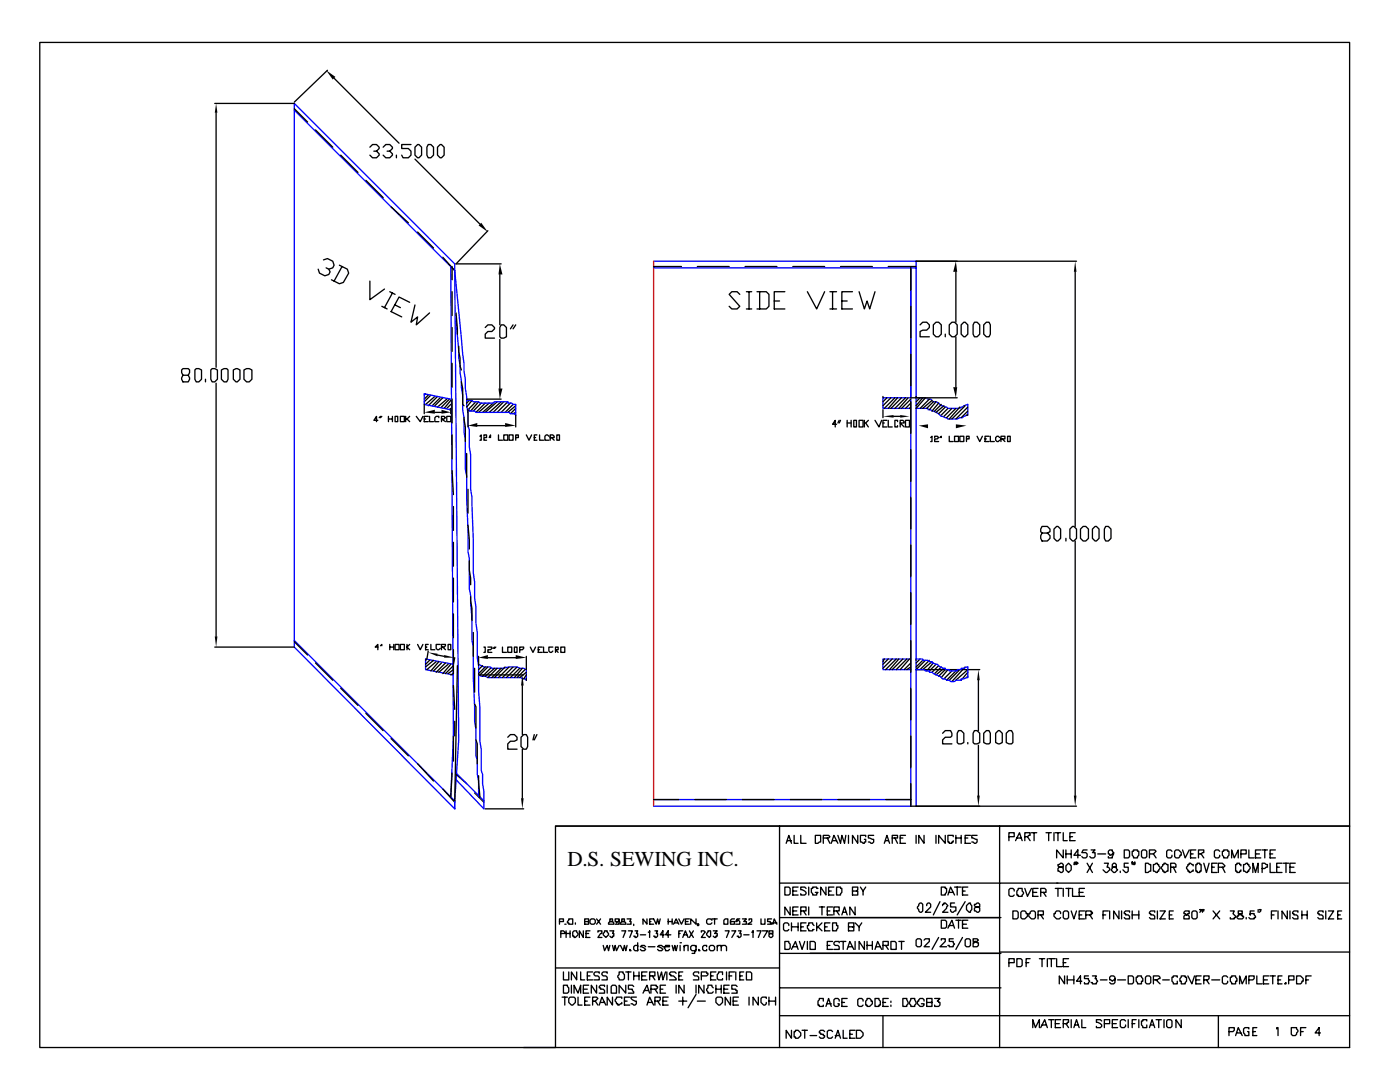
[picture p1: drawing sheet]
<svg xmlns="http://www.w3.org/2000/svg" width="279mm" height="216mm" viewBox="0 0 279 216" stroke-linecap="round" stroke-linejoin="round" font-family="sans-serif">
<defs><g id="words">
<text font-size="4.2" x="113.2" y="172.8">D.S. SEWING INC.</text>
</g></defs>
<g fill="none" stroke="#00f" stroke-width=".26">
<path d="M58.7 20.6l32.1 32.1 .7 94.9-.7 13.8-32.1-32.3zM58.7 22l32.1 32 1.8 18.5 .3 5 .5 5v2.4l.3 .8v3.5l.2 1.6v6.8l.3 1.6 .3 8.5v6.6l.2 1.9v3.1l.3 1.9v3.2l.2 1.8v5l.3 1.6v5l.3 3.5v6.6l.2 1.6v4.2l.3 .8v1.9l.3 1.6v3.4l-5.6-5.8M90 53.2l.5 93.6-.5 12.2M130.4 52.1h52.4v108.8M130.4 53.4h52.4M90 79.6l-5.3-1v2.1l5.3 1.1M91 64l.5 5.8v1.6l.3 1.4v1.5l.5 4.5v3l.3 1.5v3l.3 1.3v6.1l.2 1.3 .3 15.1 .3 1.3v6.1l.2 1.3 .3 4.5v4.5l.3 1.3v6.1l.2 8.7 .3 1.6v5.3l.2 .8v2.9l.3 1.3v3.2M93.1 79.6l.3 .3h.8l.3 .3h1l.3 .2h2.6l.3-.2h2.6v.2h.8l.3 .3h.5v2.1l-.2-.3h-.8l-.3-.2h-6.6l-.3-.3h-1v-.2h-.3M182.8 79.4h1.9l.5 .2h.5l.6 .6h.5l.5 .2 .6 .6 1 .2 .3 .3h2.4l.8-.5 .7-.3v2.1l-.7 .3-.3 .2h-.5l-.6 .3h-1.8l-.3-.3-1-.2-.6-.6-1.3-.5-.3-.2h-.5v-.3h-2.4M181.8 81.5h-5.6v-2.1h5.6v-26v107.5h-51.4M58.7 127.8l32.1 32v1.6M90.5 132.6l-5.6-1.1v2.1l5.6 1.1"/>
<path d="M95.5 132.6l1.1 .5h1.3l.3 .2h2.1l1.3-.2h1.6l.5 .2h.8l.5 .3v2.1l-.2-.2h-.6l-.2-.3h-6.6l-.6-.3h-.8l-.5-.2M181.8 131.5h-5.6v2.1h5.6M182.8 131.5h1.3v.3h1.1l.3 .2h.5v.3l1.1 .3 .5 .5h.3l.2 .2h.5v.3h.8v.3h1.6v-.3h.8v-.3h.6l.7-.2v2.1l-.7 .3h-.6v.2h-1l-.3 .3h-.8l-.3-.3h-.5l-.3-.2h-.5l-.5-.6h-.3l-1.3-.8h-.5v-.2h-.8l-.3-.3h-1.6M91 154.3l5.6 5.5M130.4 159.5h51.4"/>
</g>
<path d="M130.4 52.1v108.8" fill="none" stroke="#f00" stroke-width=".26"/>
<g fill="none" stroke="#000" stroke-width=".26">
<path d="M7.9 8.5h261.4v156.3h-158.4v44.2h-103zM65.4 14l-6.7 6.4M66.7 15.6l12.9 13M42.9 20.6h15.8M43.1 22.5v50.8M58.7 21.7l2.7 2.6M63 25.9l3.4 3.5M68 31l3.4 3.4M73 36l3.5 3.4M73.8 29.4l.5-.6h.8l.6 .6v.2l-.6 .6h-.5M75.1 30.2l.6 .5v.3l-.6 .5h-.8l-.5-.5M76.5 29.4l.5-.6h.8l.5 .6v.2l-.5 .6h-.5"/>
<path d="M77.8 30.2l.5 .5v.3l-.5 .5h-.8l-.5-.5M79.1 31v.5M82 28.8h-1.8v.8h1.3l.5 .6v.8l-.5 .5h-1.1l-.2-.5M82.8 29.4l.5-.6h.3l.5 .6v1.6l-.5 .5h-.3l-.5-.5zM82.8 31.8l13 12.9M85.5 28.8h.5l.5 .6v1.6l-.5 .5h-.5l-.3-.5v-1.6zM87.3 29.4l.5-.6h.3l.5 .6v1.6l-.5 .5h-.3l-.5-.5zM63.5 53.7l.3 .8 1 .5 .8-.2 .3-.6-.3-.5M64.6 51.9l.8-.3 1 .5 .3 .8-.3 .5-.8 .3-.5-.3M67.7 52.9l1.6 .8 .3 .8-1.1 1.9-.8 .2-1.6-.8M68.3 53.2l-1.6 2.9M73.8 56.1v3.7l2.9-2.1"/>
<path d="M77.8 58.2l1 .5M78.1 41.3l3.4 3.1M78.3 58.5l-1.6 2.9M83.3 46.3l3.2 3.2M88.4 51.3l2.4 2.7M90.2 53.2v2.6M90.2 58.2v4.8M97.4 46l-6.4 6.7h9M99.7 54.8v10M130.4 53.2h5.6M139.2 53.2h6.3M147.6 58.7l-.5-.5h-1.1l-.5 .5 2.1 2.4-.5 .5h-1.1l-.5-.5"/>
<path d="M148.7 53.2h6.3M149 58.2h1M149.5 58.2v3.4M151.1 58.2h1.8l.6 .5v2.4l-.6 .5h-1.8M151.6 58.2v3.4M156.6 58.2h-2.1v3.4h2.1M158.2 53.2h6.4M161.1 58.2l1.9 3.4 1.6-3.4M165.6 58.2h1.4M166.2 58.2v3.4M167.7 53.2h6.4M170.1 58.2h-2.1v3.4h2.1"/>
<path d="M171.4 58.2l1.1 3.4 .5-1.5 .6 1.5 1-3.4M177.3 53.2h5.5M181.8 53.4v4.5M182.8 52.1h32M190.8 54.2v10.1M214.6 54.2v50.8M36.5 74.9l-.3-.6v-.5l.3-.2h1.1l.2 .2v.5l-.2 .6h-1.1l-.3 .5 .3 .8h1.1l.2-.5-.2-.8M39.2 73.6h.5l.5 .2v1.9l-.5 .5h-.5l-.3-.5v-1.9zM41 75.7v.5M42.1 73.8l.2-.2h.6l.5 .2v1.9l-.5 .5h-.6l-.2-.5zM43.1 76.5v50.5M44.2 73.8l.5-.2h.5l.3 .2v1.9l-.3 .5h-.5l-.5-.5z"/>
<path d="M46.6 73.8l.5-.2 .8 .2v1.9l-.5 .5h-.3l-.5-.5zM48.7 73.8l.5-.2h.5l.6 .2v1.9l-.6 .5h-.5l-.5-.5zM76.2 61.1l1.1 .5M78.8 60.9l1.1 .5M81.8 60.3l-2.2-1-1.5 2.9 2.1 1M82.8 60.9l-.8 3.4 1.3-1.1-.2 1.6 2.6-2.4M84.9 78.6l-.2 .2M85.5 78.8l-.8 .8M86 78.8l-1.3 1.4M86.8 79.1l-1.9 1.6M87.3 79.1l-1.8 1.9M87.8 79.4l-1.5 1.6"/>
<path d="M88.4 79.4l-1.6 1.6M89.2 79.6l-1.9 1.6M89.7 79.6l-1.6 1.6M90 79.9l-1.4 1.6M90.2 65.4v4.7M90.2 72.5v4.8M90.2 79.6v4.8M91 62.4l.3 4.3M91.5 69.1v1l.3 1.3v1.6l.3 .8M92.1 76.2l.2 1.3v3.2l.3 .3M93.1 79.6h6.9M93.7 79.9l-.6 .5"/>
<path d="M94.2 79.9l-1.1 1.3M96.8 65.4l.6-.6h.8l.5 .6v.2l-.5 .5h-.8l-.6 .6v.8h1.9M99.7 67.7v9.8M100 64.8h.5l.6 .6v1.8l-.6 .3h-.5l-.3-.3v-1.8zM102.4 64.8l-.5 .8M102.9 64.8l-.5 .8M149 61.6h1M154.5 60.1h1.1M165.6 61.6h1.4M168 60.1h1.1M176.2 79.1v.3M177 79.4l-.8 .8"/>
<path d="M177.8 79.4l-1.6 1.6M178.6 79.4l-2.1 2.1M179.1 79.4l-1.8 2.1M179.9 79.4l-2.1 2.1M180.7 79.4l-2.1 2.1M181.2 79.4l-1.8 2.1M181.8 61.1v6.4M181.8 70.6v6.4M181.8 79.6l-1.9 1.9M181.8 79.4h9.2M182.8 79.1v.3M183.6 64.8l.5-.5h.8l.6 .5v.6l-.6 .5h-.8l-.5 .2v1.1h1.9"/>
<path d="M183.6 79.4l-.8 .8M184.1 79.4l-1.3 1.6M184.7 79.4l-1.9 2.1M185.5 79.6l-1.9 1.9M186 79.9l-1.9 1.6M186.3 64.8l.5-.5h.5l.6 .5v1.9l-.6 .5h-.5l-.5-.5zM188.6 66.7v.5M190 64.3h.5l.5 .5v1.9l-.5 .5h-.5l-.6-.5v-1.9zM190.8 67.2v10.1M191.8 64.8l.6-.5h.2l.5 .5v1.9l-.5 .5h-.2l-.6-.5zM194.5 64.3h.5l.5 .5v1.9l-.5 .5h-.5l-.3-.5v-1.9zM196.3 64.8l.5-.5h.6l.2 .5v1.9l-.2 .5h-.6l-.5-.5z"/>
<path d="M75.4 83.9h-.8l.5-.8v1M75.9 83.1l-.2 .2M76.2 83.1l-.3 .2M77.5 83.1v1M77.5 83.6h.8M78.3 83.1v1M78.8 83.1h.6v1h-.6zM79.9 83.1h.8v1h-.8zM81 83.1v1M81.2 83.6l.6 .5M81.8 83.1l-.6 .5h-.2M83.1 83.1l.8 1 .5-1"/>
<path d="M84.7 83.6h.2M84.7 80.7v1.8M85.5 83.1h-.8v1h.8M85.7 83.1v1h.8M86.8 82.3h1.3M87.6 83.3v-.2h-.6l-.2 .2v.8h.8M88.1 84.1v-1h.5l.3 .2-.3 .3h-.5l.8 .5M89.2 83.1h.8v1h-.8zM90 80.7l-.8 .8M90 81.5l-.3 .3M90 81.8v.7M90.2 86.8v4.7"/>
<path d="M90.2 93.9l.3 4.8M92.6 83.3a16.9 16.9 0 0 1 .3 4.8M93.1 90.5v4.7M93.4 97.6v4.8M95 80.2l-1.6 1.6v3.4M95.2 84.9h5.6M95.5 80.2l-1.6 1.8M95.8 87l.2-.2v1h-.2M96 80.4l-1.5 1.6M96.6 87v-.2h.5v.5h-.5v.5h.5M96.8 80.4l-1.8 1.9M97.6 87.3l.3-.5v.5"/>
<path d="M97.6 80.4l-2.1 1.9M98.4 80.4l-2.1 1.9M99.2 80.2l-2.4 2.1M99.5 86.8v1h.8M100 80.2l-2.4 2.1M100.5 86.8h.8v1h-.8zM100.5 80.2l-2.1 2.1M101.3 80.2l-2.1 2.1M101.6 86.8h.8v1h-.8zM101.9 80.4l-1.9 1.9M102.4 80.7l-1.6 1.6M102.9 87.3h.6v-.5h-.6v1"/>
<path d="M102.9 81l-1.6 1.3M102.9 81.5l-1 1M102.9 82.3l-.5 .2M102.9 82.8v2.4M105 86.8l.6 1 .5-1M106.6 87.3h.3M107.2 86.8h-.6v1h.6M107.7 86.8v1h.8M109.5 87l-.2-.2h-.3l-.3 .2v.8h.8M109.8 87.3h.8v-.3l-.3-.2h-.5v1M110.1 87.3l.5 .5M111.1 86.8h.6v1h-.6z"/>
<path d="M167 84.7h-.8l.5-.8v1.3M167.5 83.9l-.3 .5M167.7 83.9l-.2 .5M169.1 83.9v1.3M169.1 84.4h.8M169.9 83.9v1.3M170.4 83.9h.5v1.3h-.5zM171.4 83.9h.8v1.3h-.8zM172.5 83.9v1.3M172.8 84.4l.5 .8M173.3 83.9l-.5 .5h-.3M174.6 83.9l.8 1.3 .5-1.3"/>
<path d="M176.2 84.4h.3M176.2 81.8v1.5M177 83.9h-.8v1.3h.8M177.3 83.9v1.3h.8M178.3 83.1h1.4M179.1 84.1v-.2h-.5v1.3h.5v-.3M179.7 85.2v-1.3h.5l.2 .2v.3h-.7l.7 .8M180.7 83.9h.8v1.3h-.8zM181.8 80.2v6.3M181.8 89.7v6.3M181.8 99.2v6.4M181.8 81.2l-.3 .3"/>
<path d="M181.8 80.4l-1.1 1.1M185.7 87.3l.3-.3v1.1h-.3M186.3 80.2l-1.4 1.3M186.5 87.3v-.3h.6l.2 .3-.2 .3h-.6v.5h.8M186.8 80.2l-1.3 1.6M187.3 80.4l-1.3 1.6M187.6 87.3l.3-.3v.3M187.9 80.7l-1.4 1.3M188.4 81l-1.6 1.3M188.6 81.2l-1.3 1.3M189.2 81.5l-1.3 1.3M189.4 87v1.1h.8"/>
<path d="M190 81.5l-1.6 1.6M190.5 87h.8v1.1h-.8zM190.8 81.5l-1.9 1.8M191.6 87h.8v1.1h-.8zM191.6 81.2l-2.2 2.4M192.6 81l-2.6 2.6M192.9 87.6h.5v-.6h-.5v1.1M192.9 82.8h.2M193.1 81.2l-2.3 2.4M193.1 82l-1.3 1.3M195 87l.5 1.1 .6-1.1M196.6 87.6h.2"/>
<path d="M197.4 87h-.8v1.1h.8M197.6 87v1.1h.8M199.5 87.3l-.3-.3h-.2l-.3 .3v.5l.3 .3h.2l.3-.3M199.8 87.6h.8v-.6h-.8v1.1M200 87.6l.6 .5M201.1 87h.5v1.1h-.5zM90.5 101.1v4.7M90.5 108.2v4.8M90.5 115.4v4.7M93.4 104.8l.3 2.9v1.8M93.7 111.9v1.9l.2 1.6v1.3M93.9 119.1l.3 2.3v2.4"/>
<path d="M181.8 108.7v6.4M181.8 118.3v6.3M208 106.4l-.3-.3v-.5l.3-.6h1l.5 .6v.5l-.5 .3h-1l-.3 .5v.5l.3 .5h1l.5-.5v-.5l-.5-.5M210.9 105h.2l.6 .6v1.8l-.6 .5h-.2l-.6-.5v-1.8zM212.7 107.4v.5M213.5 105.6l.5-.6h.3l.5 .6v1.8l-.5 .5h-.3l-.5-.5zM214.6 107.9v50.9M215.6 105.6l.6-.6h.5l.5 .6v1.8l-.5 .5h-.5l-.6-.5zM218 105.6l.5-.6h.3l.5 .6v1.8l-.5 .5h-.3l-.5-.5zM220.7 105h.5l.5 .6v1.8l-.5 .5h-.5l-.3-.5v-1.8zM42.9 129.1h15.8M58.7 128.1l2.7 2.6"/>
<path d="M63 132.3l3.4 3.4M68 137.3l3.4 3.5M75.4 129.1h-.5l.5-.5v1M75.9 128.9l.3-.3v.3M77.8 129.1h.8M77.8 128.6v1M78.6 128.6v1M78.8 128.6h.8v1h-.8zM79.9 128.6h.8v1h-.8zM81.2 128.6v1M81.8 128.6l-.6 .5 .6 .5M83.3 128.6l.6 1 .5-1"/>
<path d="M84.9 129.1h.3M85.5 128.6h-.6v1h.6M85.5 129.9l-.3 1.6-.3 .3M85.7 131.8l-.8 .8M86 128.6v1h.8M86.5 131.8l-1.6 1.3M87 132l-1.8 1.6M87.3 130.7l1.3 .3M87.6 132l-1.6 1.9M87.8 128.6h-.8v.8l.3 .2h.3l.2-.2M88.1 129.1h.5l.3-.2v-.3h-.8v1M88.1 132.3l-1.6 1.6"/>
<path d="M88.4 129.1l.5 .5M88.9 132.3l-1.9 1.8M89.4 128.6h.6v1h-.6zM89.4 132.6l-1.8 1.5M90 132.6l-1.6 1.8M90.5 122.5v4.8M90.5 129.6v4.8l-.5 .3M90.5 136.8l.3 4.8M90.5 132.8l-1.6 1.6M90.5 133.6l-1.1 .8M90.8 131.2l-.3 1.4M91.3 132.8l-.5 27"/>
<path d="M94.5 126.2v4.8M94.7 133.3v4.8M95.5 131v1.8M95.5 134.7h9M96.3 132.8l-.8 .8M96.6 129.1h.2v1.1h-.2M96.8 133.1l-1.3 1.3M97.4 129.1h.8v.3l-.3 .2h-.5v.6h.8M97.4 133.1l-1.6 1.6M97.4 131.2h5.5M97.9 133.3l-1.6 1.6M98.7 133.3l-1.9 1.6"/>
<path d="M98.7 129.1l-.3 .3M99 129.1l-.3 .3M99.2 133.3l-1.8 1.9M100 133.3l-1.8 1.9M100.3 129.1v1.1h.8M100.8 133.1l-2.1 2.1M101.3 129.1h.8v1.1h-.8zM101.6 133.1l-2.1 2.1M102.4 133.1l-2.1 2.1M102.7 129.1h.5v1.1h-.5zM103.2 133.1l-2.1 2.1M103.7 129.6h.5l.3-.2v-.3h-.8v1.1"/>
<path d="M103.7 133.3l-1.8 1.9M104.2 133.3l-1.5 1.9M104.2 136.8v9.8M104.8 133.6l-1.6 1.6M105 134.1l-1.3 1.1M105 134.7l-.5 .8M105 131v2.6M105 135.5v.2M105.8 129.1l.6 1.1 .5-1.1M107.4 129.6h.3M108.2 129.1h-.8v1.1h.8M108.5 129.1v1.1h.8"/>
<path d="M110.3 129.1h-.8v.8l.3 .3h.3l.2-.3M110.9 130.2v-1.1h.5v.5h-.5l.5 .6M111.9 129.1h.8v1.1h-.8zM176.5 131.5l-.3 .5M177.3 131.5l-1.1 1.1M178.1 131.5l-1.9 1.8M178.9 131.5l-2.2 2.1M179.4 131.5l-1.9 2.1M180.2 131.5l-2.1 2.1M181 131.5l-2.1 2.1M181.5 131.5l-1.8 2.1M181.8 127.8v6.3"/>
<path d="M181.8 137.3v6.4M181.8 132.3l-1.4 1.3M181.8 133.1l-.8 .5M182.8 131.5v.3M183.6 131.5l-.8 .8M184.1 131.8l-1.3 1.3M184.7 131.8l-1.9 1.8h12.7M185.5 131.8l-1.9 1.8M186 132l-1.9 1.6M186.3 132.3l-1.4 1.6M186.8 132.6l-1.3 1.3M187.3 132.8l-1.3 1.3"/>
<path d="M187.9 133.1l-1.4 1.3M188.4 133.3l-1.6 1.4M188.6 133.6l-1.3 1.3M189.2 133.6l-1.3 1.6M190 133.9l-1.6 1.6M190.8 133.9l-1.9 1.8M191.6 133.6l-2.2 2.1M192.6 133.1l-2.6 2.9M193.1 133.6l-2.3 2.1M193.1 134.1l-1.3 1.6M193.1 134.9l-.2 .3M195.3 135.7v10.1"/>
<path d="M73 142.3l3.5 3.5M78.1 147.4l3.4 3.4M83.3 152.4l3.2 3.4M88.4 157.4l2.4 2.7M90.2 154.3l-.2 4.7M90.5 146.8v5.1M90.8 143.9v2.9M91 154.5l2.1 1.9M94.7 140.5l.3 .5v4.3M94.7 158.2l1.9 1.9M95 147.6l.2 .8v4M95.5 154.8l.3 4.2"/>
<path d="M101.3 147.1l.6-.5h.8l.5 .5v.5l-.5 .3h-.8l-.6 .5v1.1h1.9M104 147.1l.5-.5h.5l.3 .5v1.9l-.3 .5h-.5l-.5-.5zM104.2 149.5v9.8M106.6 146.6l-.2 1M107.2 146.6l-.6 1M130.4 159.5h5.1M138.6 159.5h6.4M148.2 159.5h6.3M157.7 159.5h6.3M167.2 159.5h6.4M176.7 159.5h5.1M181.8 156.4v4.5h33"/>
<path d="M181.8 146.8v6.4M188.1 146.3l.5-.5h1.1l.3 .5v.5l-.3 .3h-1.1l-.5 .5v.8h1.9M191.3 145.8h.5l.6 .5v1.9l-.6 .2h-.5l-.3-.2v-1.9zM193.1 148.2v.2M194.5 145.8h.5l.5 .5v1.9l-.5 .2h-.5l-.3-.2v-1.9zM195.3 148.7v10.1M196.3 146.3l.5-.5h.6l.2 .5v1.9l-.2 .2h-.6l-.5-.2zM198.7 146.3l.5-.5h.3l.5 .5v1.9l-.5 .2-.8-.2zM200.8 146.3l.5-.5h.6l.2 .5v1.9l-.2 .2h-.6l-.5-.2zM96.8 161.4h7.7M110.9 164.8h158.4v44.2h-164.8M155.6 164.8v44.2"/>
<path d="M156.6 177h.8l.3 .3v1l-.3 .3h-.8zM156.9 168.3l.5-1.6 .6 1.6M157.2 167.7h.8M158.2 177.8h.8M158.5 166.7v1.6h.8M159.3 177h-1.1v1.6h1.1M159.8 166.7v1.6h1.1M160.9 177.3l-.3-.3h-.8v.5h.3l.8 .6v.2l-.3 .3h-.8v-.3M161.4 177v1.6M162.7 166.7h1.1v1.3h-.3l-.3 .3h-.5zM163.2 177.3h-.2v-.3h-.8v.3h-.3v.8l.3 .2v.3h.8v-.3l.2-.2h-.5M164.3 167.2h1.1l.2-.2-.2-.3h-1.1v1.6"/>
<path d="M164.8 177v1.6l-1-1.6v1.6M165.1 167.2l.5 1.1M165.4 177.8h.5M165.9 168.3l.5-1.6 .8 1.6M166.2 167.7h.8M166.4 177h-1v1.6h1M167 177h.7v.3h.3v.8l-.3 .2v.3h-.7zM167.2 166.7l.5 1.6 .3-1.6 .5 1.6 .3-1.6M169.3 166.7v1.6M170.1 177.8h.8l.3-.3v-.5h-1.1v1.6h1.1v-.8h-.3M171.2 166.7v1.6l-1.1-1.6v1.6M171.7 177l.5 .8v.8"/>
<path d="M172.8 167v-.3h-1.1v1.3l.8 .3v-.3h.3v-.5h-.3M172.8 177l-.6 .8M174.4 166.7h-1.1v.5l1.1 .3v.5l-.3 .3-.8-.3M176.5 168.3l.5-1.6 .5 1.6M176.7 167.7h.6M178.1 167.2h1v-.5h-1v1.6M178.6 167.2l.5 1.1M179.7 167.2h.5M180.7 166.7h-1v1.6h1M182.8 166.7v1.6M184.4 166.7v1.6l-1-1.6v1.6M186.8 166.7v1.6"/>
<path d="M187.6 179.9l-1.3 2.7M187.9 177h.7v.3h.3v.8l-.3 .2v.3h-.7zM188.6 166.7v1.6l-1.3-1.6v1.6M189.2 178.6l.5-1.6 .8 1.6M189.4 178.1h.8M190.2 167v-.3h-1v1.3h.2v.3h.6v-.3h.2v-.3M190.5 177h1.3M190.8 166.7v1.6M190.8 167.2h1M191 177v1.6M191.8 166.7v1.6M192.1 177.8h.5"/>
<path d="M192.6 167.2h.5M192.6 179.9l-1.6 2.7M193.1 177h-1v1.6h1M193.7 166.7h-1.1v1.6h1.1M195 166.7h-1.1v.5l1.1 .3v.5l-.3 .3-.8-.3M199.5 164.8v11.4h-43.9M201.3 167h1.1v-.8h-1.1v1.5M202.4 177.8v-.3l-.3-.2h-.5l-.3 .2v1.1l.3 .3h.5l.3-.3M202.7 167.7l.8-1.5 .5 1.5M202.9 167.2h.8M203.2 177.3h.8v.5l.3 .3-.3 .8h-.8v-.3h-.3v-.8l.3-.3zM204.5 177.3l.6 1.6 .7-1.6"/>
<path d="M204.5 167h.6l.2-.3h.3v-.5h-1.1v1.5M205.1 167l.5 .7M205.8 166.2h1.1M206.1 178.1h.8M206.4 166.2v1.5M207.2 177.3h-1.1v1.6h1.1M207.7 178.1h1.1v-.6l-.3-.2h-.8v1.6M208.2 178.1l.6 .8M208.8 166.2h1M209.3 166.2v1.5M210.3 166.2v1.5M210.6 177.3h1.3"/>
<path d="M210.6 166.2h1.1M210.9 176.2h58.2M211.1 172.5v.3l.3 .2h.5l.3 .3v.5l-.3 .3-.8-.3v-.5l.3-.3h.8v-.5l-.3-.3zM211.1 176.2h-11.6v32.8M211.1 166.2v1.5M211.1 177.3v1.6M212.2 169.6v1.6l-1.3-1.6v1.6M212.2 166.2v1.5h.8M212.2 177.3v1.6M212.7 172.8l.6-.6 .5 .6v.8l-.5 .5-.6-.5zM212.7 169.6v1.6M212.7 170.4h1.1"/>
<path d="M212.7 177.3h1.1M213.3 177.3v1.6M213.5 167h.5M213.8 169.6v1.6M214 177.3v1.6h1.1M214.6 172.2h-.3l.3-.2v.5h-.3M214.6 166.2h-1.1v1.5h1.1M215.1 172.2h-.3v-.2l.3 .2-.3 .3M215.4 178.1h.8M215.6 170.7h-1.3l.8-1.1v1.6M216.4 177.3h-1v1.6h1M217 169.6h-.8l-.3 .5h.8l.3 .3v.5l-.3 .3h-.5l-.3-.3"/>
<path d="M217 172.2l1 1.9M217.8 169.6h.7l-.5 .5h.5v.8l-.2 .3h-.5l-.3-.3M218 172.2l-1 1.9M219.1 170.4h1.6M220.4 172.2h.8l-.3 .8h.3l.3 .3v.3l-.6 .5h-.2l-.6-.5M222.2 172.2l-.2 .3v.5h.8v.3l.2 .3-.5 .5h-.3l-.5-.5 .3-.3v-.3h.8v-.5l-.3-.3zM222.2 170.1l-.5 .6h-.2v-.3h-.3v-.5l.3-.3h.5l.2 .8-.2 .8h-.8v-.3M223.6 173.8v.3zM224.4 169.6h.8l.2 .3v1l-.2 .3h-.8zM225.2 172.2h-.8v.8h.8v.8l-.3 .3h-.3l-.5-.5M226 169.9h.2v-.3h.8v.3h.3v.8l-.3 .2v.3h-.8v-.3l-.2-.2zM226 172.2v-.2v.5"/>
<path d="M226.5 172.2h-.3l.3-.2v.5h-.3M227.8 169.9l.3-.3h.5l.3 .3v1l-.3 .3h-.5l-.3-.3zM228.6 172.2h.5l.3 .3h.3v1.3h-.3l-.3 .3h-.5zM229.4 170.4h.8l.5-.5-.2-.3h-1.1v1.6M230.2 172.5l.8-.3v.3h.2v.3l.3 .2v.3l-.3 .3v.2h-.2v.3l-.8-.3zM230.2 170.4l.5 .8M232 172.5h.3v-.3l.8 .3v1.3h-.3l-.2 .3h-.3v-.3h-.3v-.2l-.2-.3zM233.6 173h1.1v-.5l-.3-.3h-.8v1.9M233.9 169.9l-.3-.3h-.5l-.3 .3v1l.3 .3h.5l.3-.3v-.2M234.2 173l.5 1.1M234.4 169.9l.3-.3h.5l.5 .5v.6h-.2v.2l-.3 .3h-.5l-.3-.3zM236 169.6l.5 1.6 .8-1.6"/>
<path d="M237.6 170.4h.5M238.1 172.8v-.3l-.8-.3v.3h-.2v.3l-.3 .2v.3l.3 .3v.2h.2v.3l.8-.3v-.2M238.7 172.5h.2v-.3h.5v.3h.3v1.3h-.3v.3h-.5v-.3h-.2zM238.7 169.6h-1.1v1.6h1.1M239.2 170.4h.5l.3-.3h.2v-.5h-1v1.6M239.7 170.4l.5 .8M240.2 172.2l.6 1.9 .5-1.9M241.8 173h.6M242.9 172.2h-1.1v1.9h1.1M243.2 173h1l.3-.2-.6-.6h-.7v1.9M243.4 169.9l-.2-.3h-.6l-.2 .3v1l.2 .3h.6l.2-.3v-.2M243.9 169.9h.3v-.3h.8v.3h.3v.8l-.3 .2v.3h-.8v-.3l-.3-.2z"/>
<path d="M243.9 173l.6 1.1M245.8 171.2v-1.6l.5 1.6 .8-1.6v1.6M247.6 170.4h1.1v-.8h-1.1v1.6M247.6 172.8v-.3h-.2v-.3h-.5v.3h-.3v1.3h.3v.3h.5v-.3h.2v-.2M248.2 172.5h.2l.3-.3h.3v.3h.2l.3 .8-.3 .3v.2h-.2v.3l-.8-.3zM249.2 169.6v1.6h1.1M250 174.1v-1.9l.6 1.9 .5-1.9v1.9M250.6 170.4h.8M251.6 169.6h-1v1.6h1M251.9 173.3h.5l.3-.3h.2v-.5h-.2l-.3-.3h-.5v1.9M251.9 169.6h1M252.4 169.6v1.6"/>
<path d="M253.5 172.2v1.9h1M253.5 170.4h.5M254.5 169.6h-1v1.6h1M254.8 173h.5M255.9 172.2h-1.1v1.9h1.1M256.1 172.2h1.1M256.6 172.2v1.9M257.4 173h.8M258.5 172.2h-1.1v1.9h1.1M110.9 193.1h44.7M111.7 183.9h.7v-.5h-.7v1M111.9 186.3h.8v-.3l-.3-.3h-.5v1.4"/>
<path d="M112.2 199h1M112.4 196.6h.8v.2l.3 .3v.8l-.3 .3h-.8zM112.4 193.9v1.6h1.1v-1.6M112.7 184.4h.3zM112.7 199v1.6M113 185.7v1.4M113 186.3h.8M113.5 199.2a.94 .94 0 0 1 1.3 0v.8l-.5 .6h-.3l-.5-.6zM113.5 183.4h.8v1h-.8v-.3h-.3zM113.8 185.7v1.4M114 196.6v1.6M114.3 186l.3-.3h.5l.3 .8-.6 .6h-.2v-.3h-.3z"/>
<path d="M114.6 198.2v-1.6l.8 1.6 .5-1.6v1.6M114.8 184.1v.3M115.1 193.9v1.6l-1.1-1.6v1.6M115.4 199v1.6h.8M115.9 193.9v1.6h.8M116.4 185.7v1.4l-.8-1.4v1.4M116.4 197.4h.8M116.7 183.9h.8v-.5h-.8v1h.8v-.5h-.3M116.7 199.8h.5M116.9 186.3h.6M117.2 194.7h.5M117.5 196.6h-1.1v1.6h1.1"/>
<path d="M117.7 183.6a.66 .66 0 0 1 1.1 0v.5l-.3 .3h-.5l-.3-.3zM117.7 199h-1v1.6h1M117.7 185.7h-.8v1.4h.8M118.3 199.8h.5l.5-.6-.2-.2h-.8v1.6M118.3 193.9h-1.1v1.6h1.1M118.8 199.8l.5 .8M119.1 196.6v1.6l-1.1-1.6v1.6M119.1 183.4l.8 1M119.3 186v-.3h.8v.6h-.2l-.6 .8h.8M119.6 194.2v-.3h-.8l-.3 .3v.3l.3 .2h.5l.3 .3v.5h-1.1M119.9 183.4l-.8 1M120.4 188.6l.3 1.1 .5-1.1 .2 1.1 .3-1.1"/>
<path d="M120.7 185.7h.5v.3l.2 .3v.2l-.5 .6-.5-.6zM120.7 196.8v-.2h-.8l-.3 .2v.3h.3v.3h.5l.3 .2v.6h-1.1M121.2 194.2v-.3h-.8l-.3 .3v.3l.3 .2h.5l.3 .3v.5h-1.1M121.2 196.6v1.6M121.7 183.4v.5h.5l.3 .2v.3h-1.1v-.3l.3-.2h.5v-.5zM121.7 185.7h.8l-.3 .6h.3v.5h-.3v.3h-.2l-.3-.3M122 196.8l.2-.2h.6l.2 .2v1.4h-1zM122.2 199v1.6l-1-1.6v1.6M122.2 188.6l.3 1.1 .3-1.1 .2 1.1 .6-1.1M123.6 193.9h.8v.3l.2 .3v.8l-.2 .2h-.8v-.2l-.3-.3v-.3l.3-.2zM123.6 183.6v.3h-.3l-.3 .2v-.2h-.2v-.5h.8v1h-.8M123.8 188.6l.6 1.1 .2-1.1 .3 1.1 .2-1.1"/>
<path d="M124.1 183.4v.5h.5l.3 .2v.3h-1.1v-.3l.3-.2h.5v-.5zM124.1 199.2v-.2h-1.1v.2l-.2 .3v.3l.2 .2v.3h.3v.3l.8-.3v-.3M124.1 185.7h.8l-.5 1.4M124.6 199.8h.5M124.9 196.6v1.6l-1.3-1.6v1.6M124.9 193.9h1M125.1 183.4h.8l-.2 .5h.2v.5h-.8M125.4 185.7h.8l-.5 1.4M125.4 193.9v1.6M125.7 189.4l.2 .3h-.2zM125.7 199h-1.1v1.6h1.1M126.5 196.8l-.3-.2h-.8v.8h.8v.2l.3 .3v.3h-1.1"/>
<path d="M126.5 194.7h1M126.5 184.4v.3M126.5 193.9v1.6M126.7 185.7h.6l-.3 .6h.3v.5l-.3 .3h-.3v-.3h-.2M127 199h-1.1v.2l.3 .3 .8 .3v.5l-.3 .3-.8-.3M127.3 188.9v-.3h-.6l-.2 .3v.5l.2 .3h.6v-.3M127.3 188.1v1.6M127.5 193.9v1.6M127.8 186.5h1.1M128.1 194.7h.8M128.3 198.2l.8-1.6 .5 1.6M128.6 197.6h.8"/>
<path d="M128.9 188.9l-.3-.3h-.5l-.3 .3h.3l.8 .5-.3 .3h-.5l-.3-.3M129.1 193.9h-1v1.6h1M129.1 183.4v1l-.8-1v1M129.4 186h.2v-.3v1.4M129.4 188.9h1.3M129.6 194.7h1.1v-.8h-1.1v1.6M129.6 183.9h.3M129.9 197.4h1.1l.2-.3v-.3h-.2v-.2h-1.1v1.6M130.2 194.7l.5 .8M130.7 199.8h.8l.3-.3v-.5h-1.1v1.6M130.7 185.7h.5l-.2 .6h.2v.5l-.2 .3h-.3v-.3h-.3M130.7 197.4l.5 .8"/>
<path d="M131.2 193.9l.3 1.6 .5-1.6 .3 1.6 .5-1.6M131.2 199.8l.6 .8M131.8 183.4l-.3 1-.3-1-.2 1-.6-1h-.8v1h.8M131.8 197.4h.5M132.3 188.9l-.3-.3h-.5l-.3 .3 .8 .3 .3 .2-.3 .3h-.5l-.3-.3M132.3 199.8h.8M132.6 186.5h-.8l.5-.8v1.4M132.6 188.9h1v-.3h-.8v.3h-.2l.2 .8h.5l.3-.3M132.8 196.6h-1v1.6h1M133.1 193.9v1.6M133.3 199h-1v1.6h1M133.3 183.4v1"/>
<path d="M133.3 183.9h.8M133.9 186.5h-1.1l.5-.8v1.4M134.1 188.6l.3 1.1 .3-1.1 .2 1.1 .3-1.1M134.1 183.4v1M134.4 184.4l.5-1 .6 1M134.7 184.1h.5M134.9 194.2l-.2-.3h-.8l-.3 .3v.3h.3v.2h.5l.5 .6v.2h-1.3M134.9 196.6v1.6M135.5 183.4l.5 1 .5-1M135.5 199.8h1.6M135.5 194.7h.5M135.5 186.3h.2"/>
<path d="M135.7 188.1h.3zM135.7 188.6v1.1M136.3 193.9h-.8v1.6h.8M136.3 185.7h-.8v1.4M136.3 187.1l.5-1.4 .5 1.4M136.3 199v1.6M136.5 196.6v1.6l-1-1.6v1.6M136.5 188.9l.3-.3h.5v1.1M136.5 186.5h.6M136.5 188.6v1.1M136.8 183.9h.5M137.6 183.4h-.8v1h.8"/>
<path d="M137.6 185.7l.8 1.4M138.4 185.7l-.8 1.4M138.9 183.4v1l-1.1-1v1M138.9 188.6v1.1l-.3 .3v.2h-.5M138.9 188.9l-.3-.3h-.5l-.3 .3v.5l.3 .3h.5l.3-.3M138.9 196.6v1.6M138.9 198.4l-1.6 2.7M139.2 199.8h1.6M139.4 189.4l.3 .3h-.3zM139.4 194.2v-.3h-.8l-.2 .3v.3l.2 .2h.6l.2 .3v.5h-1M139.4 184.4h-.2h.2v.3h-.2M140 194.7h1l.3-.2v-.3h-.3v-.3h-1v1.6"/>
<path d="M140 186v-.3h.5l.3 .3-.8 1.1h.8M140.5 196.6v1.6l-1.1-1.6v1.6M141 188.9v-.3h-.5l-.3 .3v.5l.3 .3h.5v-.3M141.3 185.7h.5v1.1l-.2 .3-.6-.6zM141.6 188.9a.66 .66 0 0 1 1 0v.5l-.3 .3h-.5l-.2-.3zM141.8 194.7h.5M142.1 183.6l-.3-.2h-.5l-.3 .2v.5l.3 .3h.5l.3-.3M142.1 183.4h1M142.3 197.1l-.2-.3v-.2h-.8v.5l-.3 .3 .3 .8h.8l.2-.3M142.3 185.7h.8l-.5 .6h.5v.5h-.2v.3h-.3l-.3-.3M142.6 183.4v1M142.9 193.9h-1.1v1.6h1.1"/>
<path d="M142.9 197.4h1M142.9 196.6v1.6M143.1 199h.8l.3 .2v.8l-.5 .6h-.3l-.5-.6v-.8zM143.1 188.9l.3-.3h.5v1.1M143.1 188.6v1.1M143.9 188.9l.3-.3h.5l.3 .3v.8M143.9 196.6v1.6M144.2 194.5v-.6h-.8v.3l-.3 .3v.8l.3 .2h.8v-.2M144.5 183.6l.2-.2h.6v1h-.8zM144.5 197.4h.8M144.7 185.7h.8l-.5 1.4M145 193.9v1.6"/>
<path d="M145.5 196.6h-1v1.6h1M145.5 194.7h.5M145.8 199v1.6l-1.1-1.6v1.6M146 185.7h.8l-.8 1.4M146.3 199.8h.8M146.6 193.9h-1.1v1.6M146.6 183.4h-.6l-.2 .2v.8h.8v-.5h-.8v.2M146.8 193.9v1.6M147.1 196.8l-.3-.2h-.8v.8h.8v.2h.3v.6h-1.1M147.4 199h-1.1v1.6h1.1M147.4 185.7h.5l-.3 .6h.3v.5l-.3 .3h-.2v-.3h-.3M147.6 183.4h-.5l-.3 .5h.3v-.3h.3l.2 .3v.5h-.8"/>
<path d="M147.6 194.7h.6M148.2 183.4h.8l-.6 .5h.6v.5h-.8M148.4 193.9h-.8v1.6h.8M148.4 186.5h1.1M149 193.9h.8l.2 .3v1.3h-1zM149.5 183.6v-.2h.5v.5l-.8 .5h.8M149.5 199v1.6M150 186h.3v-.3v1.4M151.1 185.7h.8l-.6 1.4M151.3 199v1.6l-1-1.6v1.6M151.9 183.4v1h.8v-1M152.1 185.7h1.1l-.8 1.4"/>
<path d="M152.9 199.2v-.2h-.8l-.2 .2v.8l.5 .6h.3l.2-.3v-.3M153.5 185.7v.6h.5l.3 .2v.3l-.3 .3h-.3l-.2-.3v-.3l.2-.2h.6v-.6zM153.5 199.8h1.3M153.5 199v1.6M154 183.4h-.8v.5h.5v.2h.3v.3h-.8M154.3 184.4l.2-1 .5 1M154.3 184.1h.7M154.8 199v1.6M155.6 183.1h44.2M155.6 190.2h44.2M155.6 197.1h44.2M156.6 187.9h.8v.2l.3 .3v.8l-.3 .2h-.8z"/>
<path d="M157.4 184.7v-.3l-.2-.3h-.6l-.2 .3v1.1l.2 .2h.6l.2-.2M157.7 181v1.6l-1.1-1.6v1.6M158 189.4l.8-1.5 .5 1.5M158 184.1v1.6M158 184.9h1.3M158.2 181.8h.8M158.2 188.9h.8M159.3 181h-1.1v1.6h1.1M159.3 184.1v1.6M159.5 187.9l.6 1.5 .5-1.5M159.8 181.8h1.1v-.8h-1.1v1.6M159.8 184.9h.5"/>
<path d="M160.3 181.8l.6 .8M160.9 184.1h-1.1v1.6h1.1M161.1 187.9v1.5M161.4 181v1.6M161.7 187.9h.8l.2 .2v1.3h-1zM162.5 184.7l-.3-.3v-.3h-.8v.6h-.3v.5l.3 .3v.2h.8v-.2h.3M163 184.1v1.6M163.2 184.9l.8 .8M163.5 181h1.1M164 181v1.6M164 184.1l-1 1.1M164.3 199.8v-.6h-.8v.3l-.3 .3v.8h.3v.2h.8v-.2"/>
<path d="M164.6 184.9h.5M165.1 181.8h.5M165.1 188.6h.5M165.6 184.1h-1v1.6h1M166.2 184.1h.8v.6h.2v.5l-.2 .3v.2h-.8zM166.2 181h-1.1v1.6h1.1M166.2 187.9h-1.1v1.5h1.1M166.4 181.8h1.1v-.8h-1.1v1.6M167 181.8l.5 .8M167.5 199.8v-.3l-.3-.3h-.5l-.3 .3v1.1l.3 .2h.5l.3-.2v-.3h-.3M167.5 188.1v-.2h-.8l-.3 .2v.3l.3 .2h.5l.3 .3v.5h-1.1M167.7 187.9h1.1"/>
<path d="M168 182.6l.5-1.6 .6 1.6M168.3 182h.5M168.3 187.9v1.5M169.1 199.2h-1.1v1.6h1.1M169.1 189.4l.5-1.5 .8 1.5M169.3 184.9h1.1v-.8h-1.1v1.6h1.1v-.8h-.3M169.3 188.9h.8M170.7 181v1.6l-1.1-1.6v1.6M170.7 184.1l.7 .8v.8M170.7 187.9v1.5M172 184.1l-.6 .8M172.2 199.8v-.3l-.2-.3h-.6l-.2 .3v1.1l.2 .2h.6l.2-.2"/>
<path d="M172.5 187.9v1.5l-1.1-1.5v1.5M173 199.2h.6l.2 .3v.3h.3v.5l-.5 .5h-.6v-.2h-.2v-.8l.2-.3zM173 188.6h1.1M173 187.9v1.5M174.1 187.9v1.5M174.6 199.2h.8v.3l.3 .3v.8h-.3v.2h-.8zM174.6 189.4l.6-1.5 .7 1.5M174.9 188.9h.8M176.2 188.6h1.1v-.7h-1.1v1.5M176.7 188.6l.6 .8M177.3 199.2h-1.1v1.6h1.1M177.8 199.8v.2z"/>
<path d="M177.8 187.9h.8l.3 .2v1.3h-1.1zM179.4 187.9h1M179.9 187.9v1.5M180.2 199.2h.8l.2 .8-.2 .8h-.8zM181.8 199.2h.8l.2 .8-.2 .8h-.8v-.2l-.3-.3zM182.8 187.6a.66 .66 0 0 1 1.1 0v1l-.3 .3h-.5l-.3-.3zM183.4 180.4l.2-.2h.3l.2 .2v1.4l-.2 .2h-.3l-.2-.2v-.3l-.3-.3zM184.4 199.8v-.3l-.3-.3h-.5l-.2 .3v.3h-.3v.5l.5 .5h.5l.3-.2v-.3h-.5M184.4 187.6l.3-.3h.8v.6l-1.1 1h1.1M184.9 180.7v-.3l.3-.2h.3l.2 .2v.6l-1 1h1M186.5 199.2h1.1l-.5 .6h.2v.2h.3v.6l-.3 .2h-.8v-.2M187.3 187.1l-1.3 2.3"/>
<path d="M187.9 183.6h.7l.3 .3v1l-.3 .3h-.7zM187.9 187.6v-.3h.7v.6l-1 1h1.3M188.1 180.7v-.3h.3v-.2h.2l.6 .5-.3 .3v.2l-.8 .8h1.1M189.2 185.2l.8-1.6 .5 1.6M189.4 184.7h.8M190.2 187.3h-.8v.6h.8v.2l.3 .3-.3 .2v.3h-.8v-.3h-.2M190.5 180.2h-.8v.8h1.1v.8l-.8 .2-.3-.2v-.3M190.8 183.6h1M191.3 183.6v1.6M192.1 184.4h.8M192.1 187.1l-1.3 2.3M192.6 187.6a.66 .66 0 0 1 1.1 0v1l-.3 .3h-.5l-.3-.3z"/>
<path d="M192.9 180.7l.5-.5h.3v.2l.2 .3v.8l-.2 .3v.2h-.3l-.5-.5zM193.1 183.6h-1v1.6h1M194.2 187.3v.6h.5l.3 .2h.3v.5l-.3 .3h-.8v-.8l.8-.2 .3-.3-.3-.3zM194.5 180.4v.3l.2 .3h.6l.2 .2v.6l-.2 .2-.8-.2v-.6l.2-.2h.8v-.6l-.2-.2zM199.5 190h69.8M201.3 192.1h1.1v-.8h-1.1v1.6M202.1 181.8h.8l.3 .2v1.1l-.3 .3h-.8zM202.9 191.3h.8l.3 .3v1l-.3 .3h-.8zM203.7 182a.66 .66 0 0 1 1.1 0v.3h.3v.5l-.6 .6h-.5l-.3-.3zM204.8 192.1h.5M205.6 182l.2-.2h.6l.2 .2v1.1l-.2 .3h-.6l-.5-.6v-.5h.3zM205.6 191.3h-.8v1.6"/>
<path d="M207.2 182.6h1v-.8h-1v1.6M207.4 191.3h1.1M207.7 182.6l.5 .8M208 191.3v1.6M209 191.3v1.6M209.3 191.3h1.3M209.8 191.3v1.6M210.9 191.3v1.6h1M211.7 182.3v-.3l-.3-.2h-.5l-.3 .2v.3h-.3v.5l.6 .6h.5l.3-.3M212.2 182l.3-.2h.5l.3 .2v1.1l-.3 .3h-.5l-.3-.3zM212.2 192.1h.5M212.5 194.7v1.6l-1.1-1.6v1.6"/>
<path d="M213 195.5h1.3M213 194.7v1.6M213.3 191.3h-1.1v1.6h1.1M213.8 181.8l.5 1.6 .5-1.6M214.3 194.7v1.6M215.4 182.6h.5M215.9 195.8h-1.1l.8-1.1v1.6M216.4 181.8h-1v1.6h1M216.7 182.6h1.1v-.3h.2v-.3h-.2v-.2h-1.1v1.6M217.2 194.7h-.8v.6h.8v.2l.3 .3-.3 .3v.2h-.8v-.2M217.5 182.6l.5 .8M218 194.7h.8l-.3 .6h.3v.2l.3 .3-.3 .3v.2h-.8v-.2h-.2"/>
<path d="M219.6 195.5h1.3M220.1 182.6h.6M221.2 181.8h-1.1v1.6M221.5 181.8v1.6M222.5 195.3v.2h-.3l-.2 .3-.3-.3h-.2v-.5l.2-.3h.5l.3 .3v1.1l-.3 .2h-.5l-.2-.2M223 195.5h1.6M223.3 181.8v1.6l-1.1-1.6v1.6M223.8 181.8v1.6M225.2 194.7h.8l.2 .3v1.1l-.2 .2h-.8zM225.4 182v-.2h-.8l-.2 .2v.3h.2v.3h.6l.2 .2v.6h-.8l-.2-.3M226 182.6h1.3M226 181.8v1.6"/>
<path d="M226.7 195h.3v-.3h.8v.3l.3 .3v.5h-.3v.5h-.8v-.2l-.3-.3zM227.3 181.8v1.6M228.6 195l.3-.3h.5l.3 .3v1.1l-.3 .2h-.5l-.3-.2zM230.2 195.5h.8l.2-.2h.3v-.3l-.3-.3h-1v1.6M230.5 182v-.2h-.8l-.3 .2v.3h.3v.3h.5l.3 .2v.6h-.8l-.3-.3M230.7 195.5l.8 .8M231 181.8v1.6M231.5 181.8h1.1l-1.1 1.6h1.1M232 195.5h1.4M233.4 182.6h.5M234.2 181.8h-.8v1.6h.8M234.9 195v-.3h-.7v.3h-.3v.8l.3 .3v.2h.7v-.5"/>
<path d="M235.7 194.7h.8v.3h.3v.8l-.3 .3v.2h-.8v-.5h-.2v-.5l.2-.3zM236.5 181.8l-.2 .2v.3l.8 .3 .2 .2v.6h-1v-.6l.2-.2 .8-.3v-.5zM237.1 194.7l.8 1.6 .5-1.6M237.9 182a.66 .66 0 0 1 1 0v1.1l-.2 .3h-.6l-.2-.3zM238.7 195.5h.7M239.7 194.7h-1v1.6h1M239.7 181.5h-.3h.3v.3l-.3 .2M240.2 195.5h.8l.3-.2v-.6h-1.1v1.6M240.2 181.5h-.2h.2v.3h-.2v.2M240.8 195.5l.5 .8M241.8 195.5h1.6M242.1 181.8l1.3 1.6"/>
<path d="M243.4 181.8l-1.3 1.6M245 195l-.3-.3h-.5l-.3 .3v1.1l.3 .2h.5l.3-.2v-.3M245.5 195h.3v-.3h.8v.3l.3 .3v.5h-.3v.5h-.8v-.2l-.3-.3zM245.5 181.8h.8l-.2 .5 .5 .5v.3h-.3v.3h-.8v-.3M247.1 181.8v.5l.8 .3v.2h.3v.3l-.3 .3h-.8l-.2-.3v-.3h.2v-.2l.8-.3v-.5zM247.4 196.3v-1.6l.5 1.6 .8-1.6v1.6M248.7 183.1v.3M249.2 195.5h.8l.3-.2v-.6h-1.1v1.6M250.3 181.8h-.8v.8v-.3h.8l.3 .8h-.3v.3h-.8l-.3-.3M250.8 194.7v1.6h1.1M251.1 181.5v.5M251.6 181.5h-.2h.2v.3l-.2 .2"/>
<path d="M252.1 195.5h.8M253.2 194.7h-1.1v1.6h1.1M253.5 194.7h1M253.7 182.6h.6M254 194.7v1.6M254.8 181.8h-1.1v1.6M255.1 195.5h.5M255.1 181.8v1.6M255.9 194.7h-.8v1.6h.8M256.4 196.3l.2-.2v.2zM256.9 181.8v1.6l-1-1.6v1.6M257.2 195.5h1v-.8h-1v1.6"/>
<path d="M257.4 181.8v1.6M258.8 194.7h.8l.5 .6v.5h-.3v.3l-.2 .2h-.8zM259 182v-.2h-.8l-.2 .2v.3h.2v.3h.6l.2 .2v.6h-.8l-.2-.3M259.8 182.6h1.1M259.8 181.8v1.6M260.6 195.5h.5M260.9 181.8v1.6M261.7 194.7h-1.1v1.6M264.1 182v-.2h-.8l-.3 .2v.3h.3v.3h.5l.3 .2v.6h-.8l-.3-.3M264.6 181.8v1.6M265.1 181.8h1.1l-1.1 1.6h1.1M267 182.6h.5"/>
<path d="M267.8 181.8h-.8v1.6h.8M119.6 200.6l.5-1.6 .8 1.6M119.9 200h.8M129.1 200.6l.5-1.6 .8 1.6M129.4 200h.8M155.6 202.7h113.7M158 205.6v1.6l-1.1-1.6v1.6M158.5 205.8h.3v-.2h.5l.5 .5v.5l-.5 .6h-.5v-.3h-.3zM160.1 205.6h1M160.6 205.6v1.6M161.7 206.6h1.3M164.6 205.8l-.3-.2h-.5l-.3 .2v.3h.3v.3h.5v.2h.3v.3l-.3 .3h-.5l-.3-.3"/>
<path d="M164.8 200.8l.6-1.6 .5 1.6M165.1 200.3h.8M166.2 205.8l-.3-.2h-.5l-.3 .2v1.1l.3 .3h.5l.3-.3M166.7 207.2l.5-1.6 .5 1.6M166.7 206.6h.8M168 200h.5M168.3 205.6v1.6h.8M169.6 206.4h.5M170.7 205.6h-1.1v1.6h1.1M170.9 205.6h.8l.5 .5v.5l-.5 .6h-.8zM176.2 202.7v6.3M176.2 200h.5"/>
<path d="M177.8 200.6v.2M184.9 200h1.1v-.8h-1.1v1.6h1.1v-.8h-.3M206.1 205.1v-1.6l.5 1.6 .8-1.6v1.6M207.7 205.1l.8-1.6 .5 1.6M208 204.5h.8M209.3 203.5h1M209.8 203.5v1.6M210.6 204.3h.8M211.7 203.5h-1.1v1.6h1.1M212.2 204.3h.8v-.3h.3v-.5h-1.1v1.6M212.7 204.3l.6 .8M213.8 203.5v1.6"/>
<path d="M214.3 205.1l.5-1.6 .6 1.6M214.6 204.5h.5M215.9 203.5v1.6h.8M219.9 203.7l-.3-.2h-.8v.5h.3l.8 .5v.3l-.3 .3h-.8v-.3M220.4 204.3h1.1v-.8h-1.1v1.6M222 204.3h.8M223 203.5h-1v1.6h1M224.6 203.7l-.2-.2h-.6l-.2 .2v1.1l.2 .3h.6l.2-.3v-.3M225.2 203.5v1.6M226 204.3h.5M226.7 203.5h-.7v1.6M227.3 203.5v1.6"/>
<path d="M228.9 203.7v-.2h-.8v.2h-.3v.8l.3 .3v.3h.8v-.6M229.4 205.1l.5-1.6 .6 1.6M229.7 204.5h.5M230.7 203.5h1.1M231.2 203.5v1.6M232.3 203.5v1.6M232.8 203.7l.3-.2h.5l.3 .2v1.1l-.3 .3h-.5l-.3-.3zM235.7 203.5v1.6l-1-1.6v1.6M243.2 202.7v6.3M245.3 205.8h.8l.2-.2v-.5h-1v1.5M246.6 206.6l.5-1.5 .8 1.5M246.9 206.1h.7"/>
<path d="M249.2 205.3v-.2h-.8l-.2 .2v.8l.2 .3v.2h.8v-.8h-.2M250 205.8h.6M250.8 205.1h-.8v1.5h.8M254.8 205.3v-.2h.3v1.5M257.7 205.1h1.1v.2l.2 .3v.2l-.5 .8h-.5l-.3-.2zM259.6 205.8h.5M260.6 205.1h-1v1.5M263.5 206.1h-1l.8-1v1.5"/>
</g>
<g fill="#000">
<path d="M65.1 14l1.8 1.3-.5 .6zM43.1 20.6l.3 1.9h-.5zM95.5 45l.5-.6 1.4 1.9zM99.7 52.7l.6 2.1h-.8zM190.8 52.1l.2 2.1h-.8zM214.6 52.1l.2 2.1h-.5zM99.5 77.5h.8l-.6 2.1zM190.2 77.3h.8l-.2 2.1zM84.7 82.3l2.1-.5v.7zM88.1 81.8l1.9 .5-1.9 .2zM93.4 84.9l1.8-.5v.8zM100.8 84.4l2.1 .5-2.1 .3z"/>
<path d="M176.2 83.1l2.1-.3v.5zM179.7 82.8l1.8 .3-1.8 .2zM183.4 84.9l1.8-.2v.8zM190.8 84.7l2.1 .2-2.1 .6zM42.9 127h.5l-.3 2.1zM85.5 130.2l1.8 .2v.6zM88.6 130.7l2.2 .5h-2.2zM95.5 131.2l1.9-.5v.8zM102.9 130.7l2.1 .5-2.1 .3zM104.2 134.7l.3 2.1h-.5zM195.3 133.6l.2 2.1h-.5zM104 159.3h.5l-.3 2.1z"/>
<path d="M195 158.8h.5l-.2 2.1zM214.3 158.8h.5l-.2 2.1z"/>
</g>
<use href="#words"/>
</svg>
